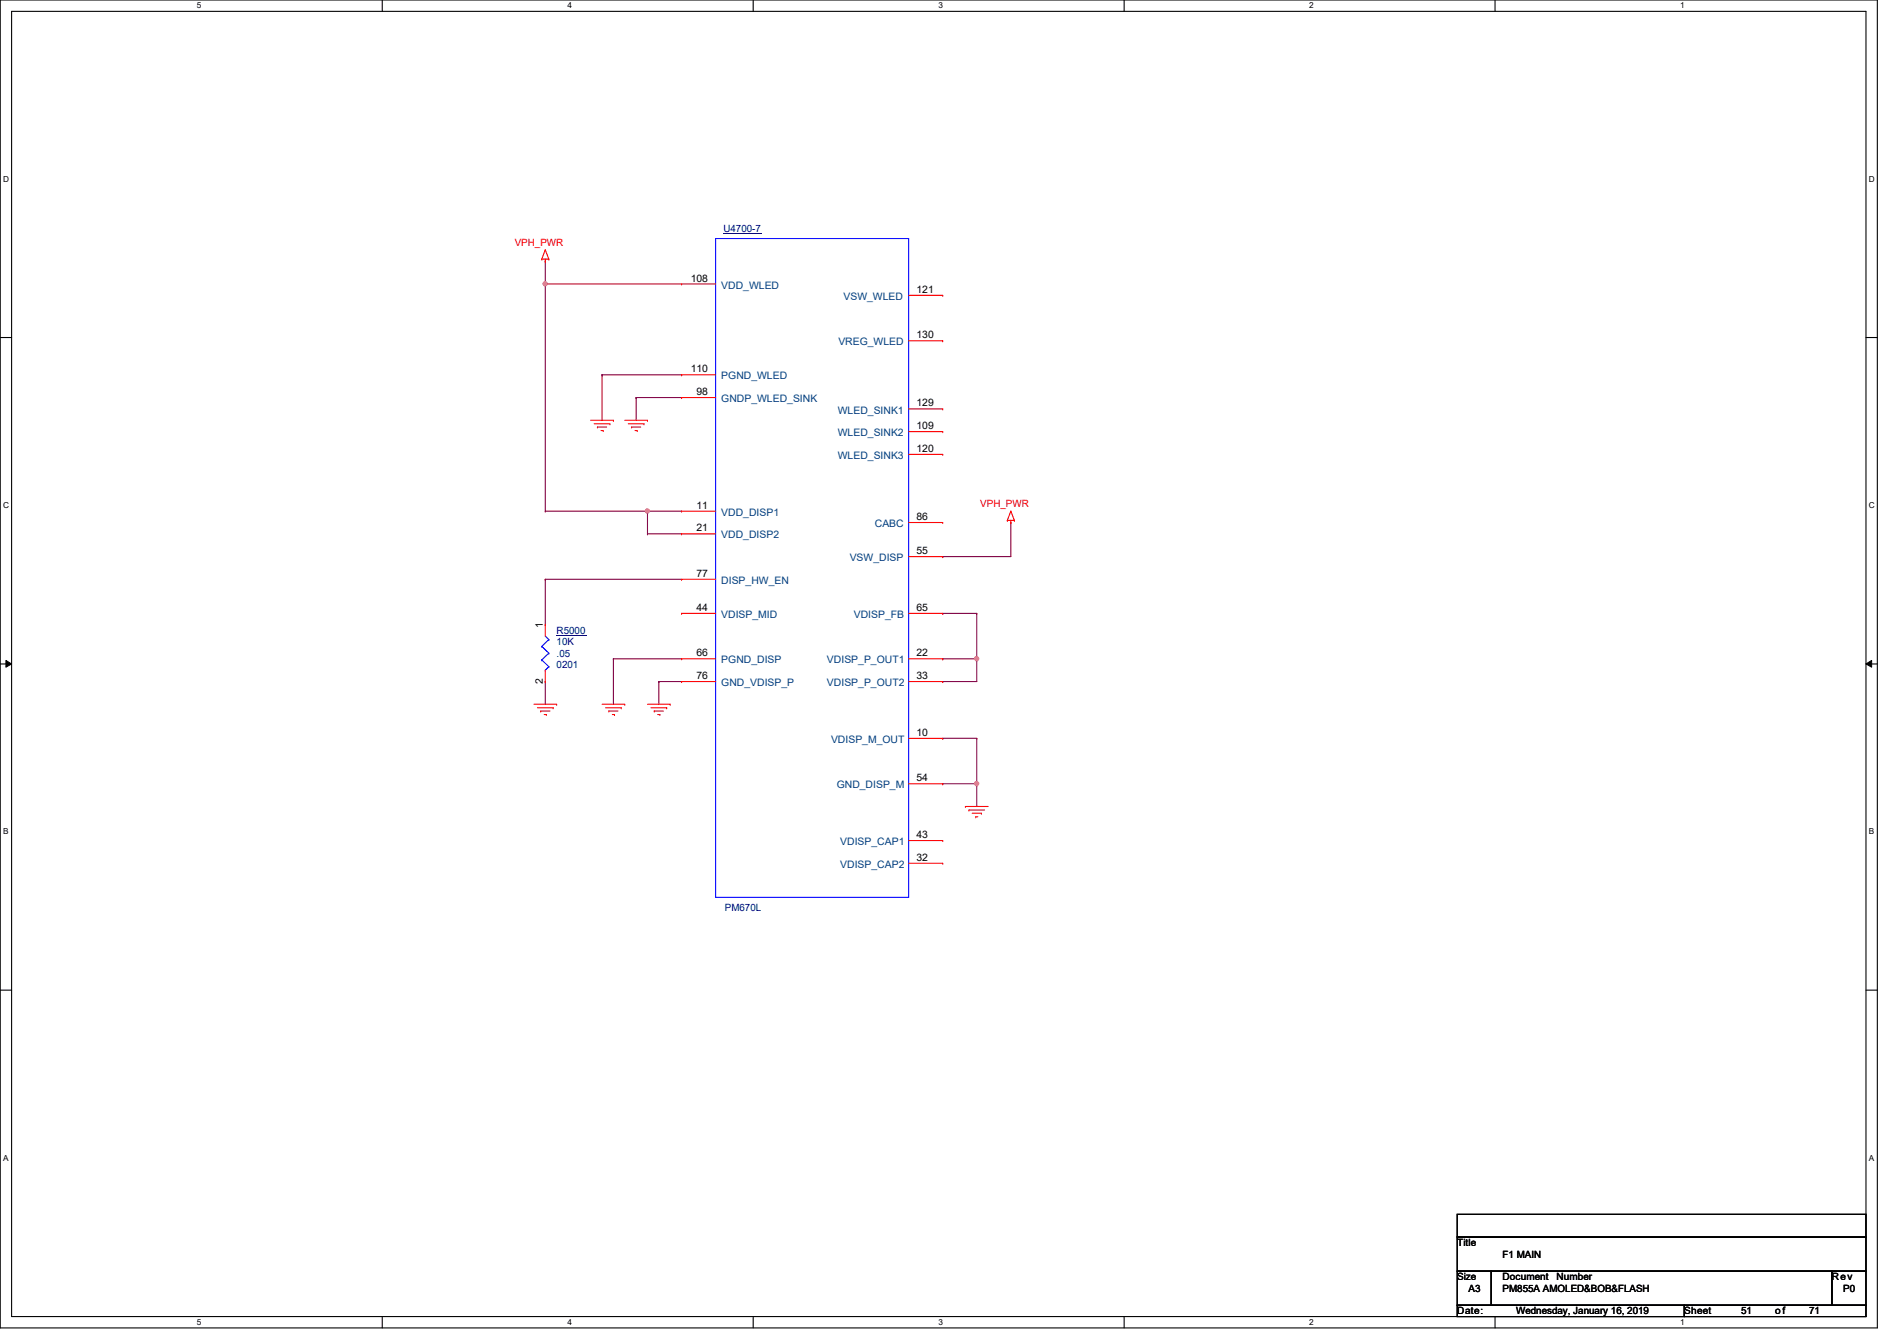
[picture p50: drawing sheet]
<svg xmlns="http://www.w3.org/2000/svg" width="297mm" height="210mm" viewBox="0 0 297 210" stroke-linecap="round" stroke-linejoin="round" font-family="sans-serif">
<defs><g id="words">
<g font-size="1.6" fill="#f00">
<text x="80.6" y="38.4">VPH_PWR</text>
<text x="153.5" y="79.3">VPH_PWR</text>
</g>
<g font-size="1.6" fill="#000080">
<text x="113.3" y="36.3">U4700-7</text>
<text x="87.2" y="99.2">R5000</text>
<text x="87.2" y="101">10K</text>
<text x="87.2" y="102.8">.05</text>
<text x="87.2" y="104.6">0201</text>
<text x="113.5" y="142.6">PM670L</text>
</g>
<g font-size="1.6">
<text x="108.2" y="44.1">108</text>
<text x="143.5" y="45.8">121</text>
<text x="143.5" y="53">130</text>
<text x="108.2" y="58.3">110</text>
<text x="109" y="61.8">98</text>
<text x="143.5" y="63.6">129</text>
<text x="143.5" y="67.2">109</text>
<text x="143.5" y="70.7">120</text>
<text x="109" y="79.6">11</text>
<text x="109" y="83.2">21</text>
<text x="143.5" y="81.4">86</text>
<text x="143.5" y="86.7">55</text>
<text x="109" y="90.3">77</text>
<text x="109" y="95.6">44</text>
<text x="143.5" y="95.6">65</text>
<text x="85" y="98.3" transform="rotate(-90 85 98.3)">1</text>
<text x="85" y="107" transform="rotate(-90 85 107)">2</text>
<text x="109" y="102.7">66</text>
<text x="109" y="106.3">76</text>
<text x="143.5" y="102.7">22</text>
<text x="143.5" y="106.3">33</text>
<text x="143.5" y="115.2">10</text>
<text x="143.5" y="122.3">54</text>
<text x="143.5" y="131.2">43</text>
<text x="143.5" y="134.7">32</text>
<text x="228.2" y="195.1">Title</text>
<text x="235.3" y="196.8">F1 MAIN</text>
<text x="228.2" y="200.4">Size</text>
<text x="230" y="202.2">A3</text>
<text x="235.3" y="202.2">PM855A AMOLED&amp;BOB&amp;FLASH</text>
<text x="235.3" y="200.4">Document</text>
<text x="243.7" y="200.4">Number</text>
<text x="286.8" y="200.4">Rev</text>
<text x="288.6" y="202.2">P0</text>
<text x="228.2" y="205.7">Date:</text>
<text x="237.4" y="205.7">Wednesday, January 16, 2019</text>
<text x="263.7" y="205.7">Sheet</text>
<text x="272.6" y="205.7">51</text>
<text x="278" y="205.7">o f</text>
<text x="283.3" y="205.7">71</text>
</g>
<g font-size="1.6" fill="#004080">
<text x="112.9" y="45.2">VDD_WLED</text>
<text x="132.1" y="46.9">VSW_WLED</text>
<text x="112.9" y="59.4">PGND_WLED</text>
<text x="131.3" y="54.1">VREG_WLED</text>
<text x="112.9" y="62.9">GNDP_WLED_SINK</text>
<text x="131.2" y="64.7">WLED_SINK1</text>
<text x="131.2" y="68.3">WLED_SINK2</text>
<text x="131.2" y="71.8">WLED_SINK3</text>
<text x="112.9" y="80.7">VDD_DISP1</text>
<text x="137" y="82.5">CABC</text>
<text x="112.9" y="84.3">VDD_DISP2</text>
<text x="133.1" y="87.8">VSW_DISP</text>
<text x="112.9" y="91.4">DISP_HW_EN</text>
<text x="112.9" y="96.7">VDISP_MID</text>
<text x="133.7" y="96.7">VDISP_FB</text>
<text x="112.9" y="103.8">PGND_DISP</text>
<text x="112.9" y="107.4">GND_VDISP_P</text>
<text x="129.5" y="103.8">VDISP_P_OUT1</text>
<text x="129.5" y="107.4">VDISP_P_OUT2</text>
<text x="130.1" y="116.3">VDISP_M_OUT</text>
<text x="131" y="123.4">GND_DISP_M</text>
<text x="131.6" y="135.8">VDISP_CAP2</text>
<text x="131.6" y="132.3">VDISP_CAP1</text>
</g>
<g font-size="1.3">
<text x="30.8" y="1.3">5</text>
<text x="88.9" y="1.3">4</text>
<text x="146.9" y="1.3">3</text>
<text x="205" y="1.3">2</text>
<text x="263.1" y="1.3">1</text>
<text x=".5" y="28.4">D</text>
<text x="292.6" y="28.4">D</text>
<text x=".5" y="79.5">C</text>
<text x="292.6" y="79.5">C</text>
<text x=".5" y="130.6">B</text>
<text x="292.6" y="130.6">B</text>
<text x=".5" y="181.7">A</text>
<text x="292.6" y="181.7">A</text>
<text x="30.8" y="207.4">5</text>
<text x="88.9" y="207.4">4</text>
<text x="146.9" y="207.4">3</text>
<text x="205" y="207.4">2</text>
<text x="263.1" y="207.4">1</text>
</g>
</g></defs>
<path d="M0 0h294v207.9h-294zM1.8 1.8h290.4v204.3h-290.4z" fill="none" stroke="#000" stroke-width=".17"/>
<g fill="#fff">
<path d="M30.8 .2h.7v1.4h-.7z"/>
<path d="M30.8 206.2h.7v1.4h-.7z"/>
</g>
<path d="M59.9 0v1.8M59.9 206.1v1.8" fill="none" stroke="#000" stroke-width=".17"/>
<g fill="#fff">
<path d="M88.9 .2h.6v1.4h-.6z"/>
<path d="M88.9 206.2h.6v1.4h-.6z"/>
</g>
<path d="M117.9 0v1.8M117.9 206.1v1.8" fill="none" stroke="#000" stroke-width=".17"/>
<g fill="#fff">
<path d="M146.9 .2h.7v1.4h-.7z"/>
<path d="M146.9 206.2h.7v1.4h-.7z"/>
</g>
<path d="M176 0v1.8M176 206.1v1.8" fill="none" stroke="#000" stroke-width=".17"/>
<g fill="#fff">
<path d="M205 .2h.7v1.4h-.7z"/>
<path d="M205 206.2h.7v1.4h-.7z"/>
</g>
<path d="M234.1 0v1.8M234.1 206.1v1.8" fill="none" stroke="#000" stroke-width=".17"/>
<g fill="#fff">
<path d="M263.1 .2h.7v1.4h-.7z"/>
<path d="M263.1 206.2h.7v1.4h-.7z"/>
<path d="M.5 27.3h.9v1.4h-.9z"/>
<path d="M292.6 27.3h.9v1.4h-.9z"/>
<path d="M.5 78.4h.9v1.4h-.9z"/>
<path d="M292.6 78.4h.9v1.4h-.9z"/>
</g>
<path d="M0 52.8h1.8M292.2 52.8h1.8" fill="none" stroke="#000" stroke-width=".17"/>
<g fill="#fff">
<path d="M.5 129.5h.8v1.4h-.8z"/>
<path d="M292.6 129.5h.9v1.4h-.9z"/>
</g>
<path d="M0 103.9h1.8M292.2 103.9h1.8" fill="none" stroke="#000" stroke-width=".17"/>
<path d="M.9 103.4l.9 .5-.9 .5zM292.2 103.9l.9-.5v1z" fill="#000"/>
<path d="M.9 103.4l.9 .5-.9 .5zM292.2 103.9l.9-.5v1z" fill="none" stroke="#000" stroke-width=".16"/>
<g fill="#fff">
<path d="M.5 180.5h.8v1.4h-.8z"/>
<path d="M292.6 180.5h.9v1.4h-.9z"/>
</g>
<path d="M0 155h1.8M292.2 155h1.8" fill="none" stroke="#000" stroke-width=".17"/>
<path d="M85.4 40.9h.1M85.4 44.4h.1M85.4 40.9v39.1M94.3 58.7h.1M94.3 58.7v7.1M94.3 58.7h12.4M99.6 62.2h.1M99.6 62.2v3.6M99.6 62.2h7.1" fill="none" stroke="#800040" stroke-width=".17"/>
<circle cx="85.4" cy="44.4" r=".32" fill="#f0f"/>
<circle cx="85.4" cy="44.4" r=".32" fill="none" stroke="#f0f" stroke-width=".17"/>
<g fill="none" stroke="#800040" stroke-width=".17">
<path d="M85.4 44.4h.1M85.4 44.4h21.3M85.4 90.7h.1M85.4 80h.1M85.4 90.7v7.1M85.4 90.7h21.3M85.4 80h21.3M101.4 80h.1M85.4 106.7h.1M85.4 106.7v3.5M96.1 103.1h.1M96.1 103.1v7.1"/>
<path d="M96.1 103.1h10.6M103.2 106.7h.1M103.2 106.7v3.5M103.2 106.7h3.5"/>
</g>
<circle cx="101.4" cy="80" r=".32" fill="#f0f"/>
<circle cx="101.4" cy="80" r=".32" fill="none" stroke="#f0f" stroke-width=".17"/>
<g fill="none" stroke="#800040" stroke-width=".17">
<path d="M101.4 80h.1M101.4 83.6h.1M101.4 80v3.6M101.4 83.6h5.3M147.6 87.1h.1M158.3 81.8h.1M158.3 81.8v5.3h-10.7M147.6 115.6h.1M147.6 115.6h5.3M152.9 115.6h.1M152.9 103.1h.1M152.9 103.1v3.6"/>
<path d="M152.9 115.6v7.1"/>
</g>
<circle cx="152.9" cy="103.1" r=".32" fill="#f0f"/>
<circle cx="152.9" cy="103.1" r=".32" fill="none" stroke="#f0f" stroke-width=".17"/>
<path d="M147.6 96h.1M147.6 96h5.3M152.9 96h.1M152.9 96v7.1h-5.3M147.6 103.1h.1M147.6 106.7h.1M147.6 106.7h5.3M147.6 122.7h.1M147.6 122.7h5.3M152.9 122.7h.1M152.9 122.7v3.5" fill="none" stroke="#800040" stroke-width=".17"/>
<circle cx="152.9" cy="122.7" r=".32" fill="#f0f"/>
<circle cx="152.9" cy="122.7" r=".32" fill="none" stroke="#f0f" stroke-width=".17"/>
<g fill="none" stroke="#f00" stroke-width=".17">
<path d="M85.4 39.1h.1M85.4 39.1l.5 1.5M85.4 39.1l-.6 1.5M84.8 40.6h.1M84.8 40.6h1.1M85.4 40.9h.1M85.4 40.6v.3M85.9 40.6h.1M106.7 44.4h.1M106.7 58.7h.1M106.7 44.4h5.4M106.7 58.7h5.4"/>
<path d="M142.3 46.2h5.3M142.3 53.3h5.3M147.6 46.2h.1M147.6 53.3h.1M92.5 65.8h3.6M93 66.3h2.5M93.6 66.8h.1M93.6 66.8h1.4M94.1 67.4h.3M94.4 67.4h.1M95.5 66.3h.1M96.1 65.8h.1"/>
<path d="M97.8 65.8h3.6M98.4 66.3h2.4M98.9 66.8h.1M98.9 66.8h1.4M99.4 67.4h.4M99.8 67.4h.1M100.8 66.3h.1M101.4 65.8h.1M106.7 62.2h.1M106.7 62.2h5.4M142.3 64h5.3M142.3 67.6h5.3"/>
<path d="M142.3 71.1h5.3M147.6 64h.1M147.6 67.6h.1M147.6 71.1h.1M85.4 97.8h.1M85.4 97.8v1.8M106.7 80h.1M106.7 83.6h.1M106.7 90.7h.1M106.7 96h.1M106.7 80h5.4M106.7 83.6h5.4"/>
<path d="M106.7 90.7h5.4M106.7 96h5.4M142.3 96h5.3M142.3 81.8h5.3M142.3 87.1h5.3M147.6 81.8h.1M147.6 87.1h.1M147.6 96h.1M157.7 81.4h.1M157.7 81.4h1.1M158.3 81.8h.1M158.3 80h.1"/>
<path d="M158.3 81.4v.4M158.3 80l.5 1.4M158.3 80l-.6 1.4M158.8 81.4h.1M83.6 110.2h3.6M84.2 110.8h2.4M84.7 111.3h.1M84.7 111.3h1.4M85.2 111.8h.4M85.4 106.7h.1M85.4 104.9v1.8M85.6 111.8h.1"/>
<path d="M86.6 110.8h.1M87.2 110.2h.1M94.3 110.2h3.5M94.8 110.8h2.5M95.3 111.3h.1M95.3 111.3h1.5M95.9 111.8h.3M96.2 111.8h.1M97.3 110.8h.1M97.8 110.2h.1M101.4 110.2h3.5M101.9 110.8h2.5"/>
<path d="M102.4 111.3h.1M102.4 111.3h1.5M103 111.8h.3M103.3 111.8h.1M104.4 110.8h.1M104.9 110.2h.1M106.7 103.1h.1M106.7 106.7h.1M106.7 103.1h5.4M106.7 106.7h5.4M142.3 103.1h5.3M142.3 106.7h5.3"/>
<path d="M142.3 115.6h5.3M147.6 103.1h.1M147.6 106.7h.1M147.6 115.6h.1M142.3 135.1h5.3M142.3 131.6h5.3M142.3 122.7h5.3M147.6 135.1h.1M147.6 131.6h.1M147.6 122.7h.1M151.2 126.2h.1M151.2 126.2h3.5"/>
<path d="M151.7 126.8h.1M151.7 126.8h2.5M152.2 127.3h1.5M152.8 127.8h.1M152.8 127.8h.3M153.7 127.3h.1"/>
</g>
<path d="M228.2 190.1h64v3.5h-64zM228.2 193.6h64v5.4h-64zM228.2 199h5.3v5.3h-5.3zM233.5 199h53.3v5.3h-53.3zM286.8 199h5.4v5.3h-5.4zM228.2 204.3h35.5v1.8h-35.5zM263.7 204.3h28.5v1.8h-28.5z" fill="none" stroke="#000" stroke-width=".17"/>
<g fill="none" stroke="#00f" stroke-width=".17">
<path d="M112.1 37.3h30.2v103.2h-30.2zM85.4 99.6l.5 .5M84.8 101.2h.1M84.8 103.3h.1M84.8 101.2l1.1 1M84.8 103.3l1.1 1.1M85.4 104.9h.1M85.9 100.1h.1M85.9 102.2h.1M85.9 104.4h.1M85.9 100.1l-1.1 1.1M85.9 102.2l-1.1 1.1"/>
<path d="M85.9 104.4l-.5 .5"/>
</g>
<path d="M113.3 36.5h6.1M87.2 99.5h4.7" fill="none" stroke="#000080" stroke-width=".16"/>
<circle cx="85.4" cy="44.4" r=".32" fill="#f0f"/>
<circle cx="85.4" cy="44.4" r=".32" fill="none" stroke="#f0f" stroke-width=".17"/>
<circle cx="101.4" cy="80" r=".32" fill="#f0f"/>
<circle cx="101.4" cy="80" r=".32" fill="none" stroke="#f0f" stroke-width=".17"/>
<circle cx="152.9" cy="103.1" r=".32" fill="#f0f"/>
<circle cx="152.9" cy="103.1" r=".32" fill="none" stroke="#f0f" stroke-width=".17"/>
<circle cx="152.9" cy="122.7" r=".32" fill="#f0f"/>
<circle cx="152.9" cy="122.7" r=".32" fill="none" stroke="#f0f" stroke-width=".17"/>
<use href="#words"/>
</svg>
